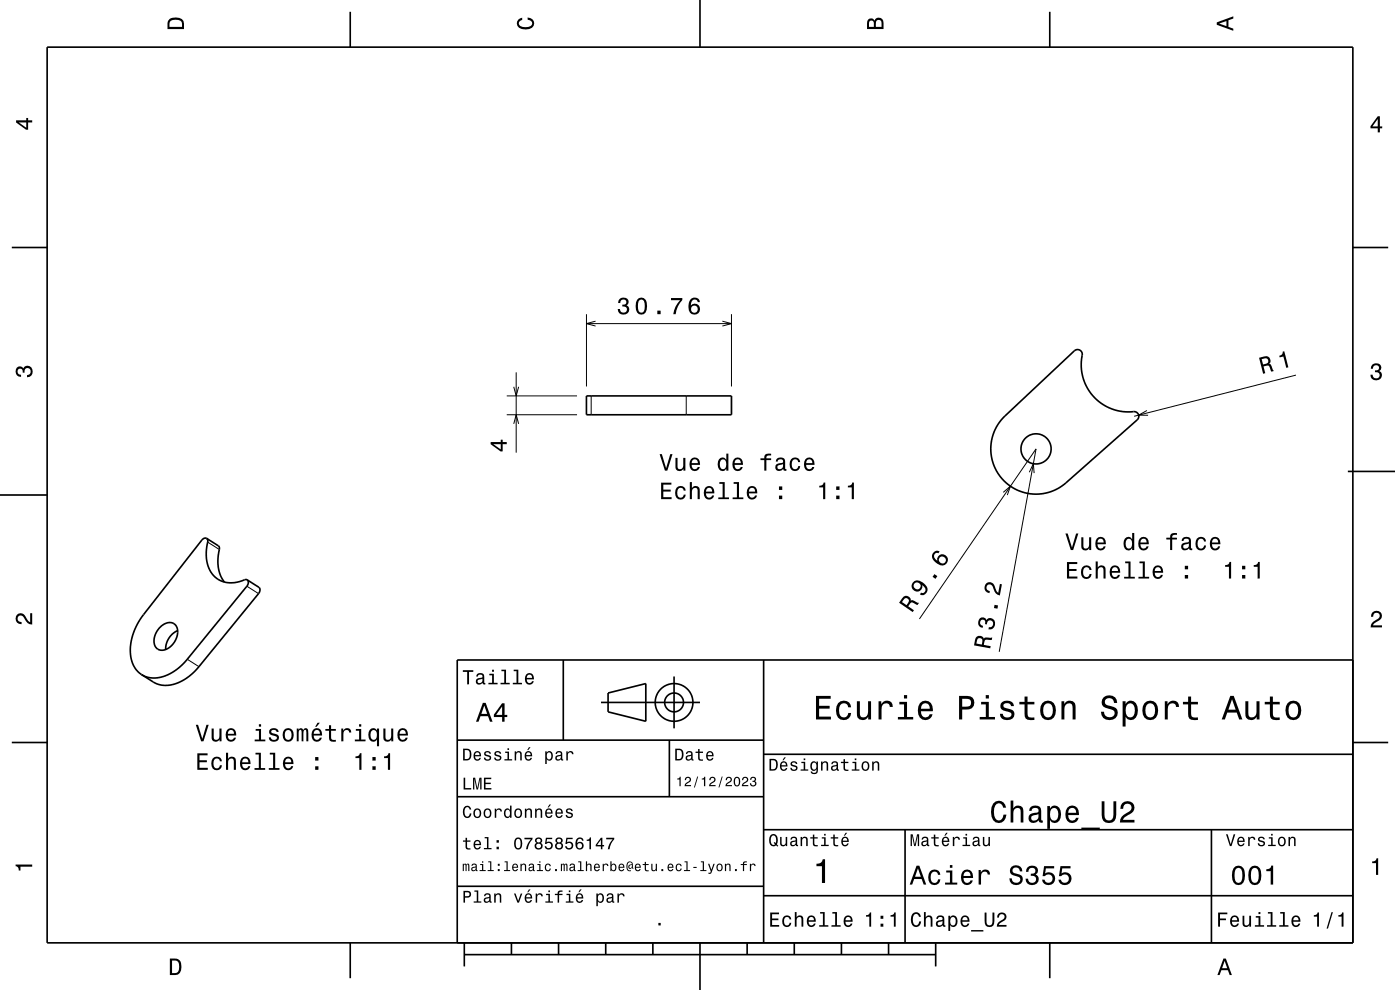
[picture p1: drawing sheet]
<svg xmlns="http://www.w3.org/2000/svg" width="297mm" height="210mm" viewBox="0 0 297 210" stroke-linecap="round" stroke-linejoin="round" font-family="sans-serif">
<g fill="none" stroke="#000" stroke-width=".21">
<path d="M109.5 79v17M124.4 66.6v15.4M124.4 68.6h30.8M126.3 68.1l-1.9 .5 1.9 .6M153.2 68.1l2 .5-2 .6M155.2 66.6v15.4M274.9 79.6l-34.3 8.7M107.5 88h14.9M107.5 84h14.9M109 82l.5 2 .5-2M109 89.9l.5-1.9 .5 1.9M125.4 84v4"/>
<path d="M145.6 84v4M243.3 87.1l-1.7 1h2M44.1 115l2.4 1.6M212.8 104.4l1.6-1.3-.7 1.9M218.4 100.2l.8-1.8 .2 2M39.7 139.8l2.5 1.6M52.4 124.4l2.4 1.5M195.1 131.3l24.7-36.1-7.8 43.1"/>
</g>
<g fill="none" stroke="#000" stroke-width=".35">
<path d="M10 10h277v190h-277zM74.3 2.5v7.5M148.5 0v10M222.7 2.5v7.5M2.5 52.5h7.5M287 52.5h7.5M124.4 84h30.8v4h-30.8zM212.9 88.6l15-14.2a1.07 1.07 0 0 1 1.4 0 1.07 1.07 0 0 1 .2 1.4 10.1 10.1 0 0 0 11.3 11.5 1 1 0 0 1 .8 .7 1 1 0 0 1-.3 1.1l-15.2 13.3a9.6 9.6 0 0 1-13.2-.5 9.6 9.6 0 0 1 0-13.3zM0 105h10M43.8 114.2h-.5l-.5 .4-12.5 16-1.4 2.3-.9 2.5a6.9 6.9 0 0 0 2 7.7M43.8 114.2a2.19 2.19 0 0 1 0 1.9v.3a6.2 6.2 0 0 0 3.1 6.8 6.6 6.6 0 0 0 5.2-.3l.3 .1M43.8 114.2l2.5 1.6a2.17 2.17 0 0 1 0 1.9 7.4 7.4 0 0 0 1.3 5.8"/>
<path d="M285.9 100h10M34 133a2.15 2.15 0 0 1 3.3-.3 3.8 3.8 0 0 1-3.2 5.2 2.06 2.06 0 0 1-1.3-3l.6-1.1zM37.7 133.8a4.3 4.3 0 0 0-2.5 4M52.4 123a.92 .92 0 0 1 0 1.4l-12.8 15.6-2.1 2a6.7 6.7 0 0 1-7.5 1.1M52.4 123l2.5 1.6a.93 .93 0 0 1-.1 1.3l-12.7 15.6-1.9 1.9a6.7 6.7 0 0 1-7.7 1.3l-2.5-1.6M119.5 140v17M162 140v60M287 140h-190v60M2.5 157.5h7.5M97 157h65M127.5 149h21M129 147l8-2v8l-8-2z"/>
<path d="M142 157v12M143 143.5v11M287 157.5h7.5M97 169h65M162 176h125M162 160h125M192 176v24M257 176v24M97 188h65M162 190h125M74.3 200v7.5M98.5 202.5h100"/>
<path d="M98.5 200v5M108.5 200v2.5M118.5 200v2.5M128.5 200v2.5M138.5 200v2.5M148.5 200v10M158.5 200v2.5M168.5 200v2.5M178.5 200v2.5M188.5 200v2.5M198.5 200v5M222.7 200v7.5"/>
<circle cx="219.8" cy="95.2" r="3.2"/>
<circle cx="143" cy="149" r="2"/>
<circle cx="143" cy="149" r="4"/>
</g>
<g fill="#000">
<path d="M36 4a2.18 2.18 0 0 0-.5 2.2h3.5v-1.2a1.43 1.43 0 0 0-1.7-1.3zM36.3 4.4a2.15 2.15 0 0 1 2.2 .3l.1 1h-2.6v-1z" fill-rule="evenodd"/>
<path d="M109.9 4.2l.9-.4v.4a.7 .7 0 0 0-.7 .5 .7 .7 0 0 0 .3 .8 1.7 1.7 0 0 0 2.5-.5 .9 .9 0 0 0-1-.8v-.5a1.24 1.24 0 0 1 1.4 1.1 1.24 1.24 0 0 1-1 1.4 2.22 2.22 0 0 1-2.5-.7l-.2-.5z" fill-rule="evenodd"/>
<path d="M184.2 4.2l-.3 .7v1.3h3.5v-1.3a.98 .98 0 0 0-.7-1.1 .98 .98 0 0 0-1.2 .6 .84 .84 0 0 0-1.3-.2zM184.5 4.5a.54 .54 0 0 1 .6-.1 .54 .54 0 0 1 .3 .6v.7h-1zM185.9 4.4a.62 .62 0 0 1 .8-.1 .62 .62 0 0 1 .3 .6v.8h-1.2z" fill-rule="evenodd"/>
<path d="M258.1 4.7v.6l3.5 1.2v-.4l-1-.4v-1.4l1-.4v-.4zM258.6 5l1.6-.5v1z" fill-rule="evenodd"/>
<path d="M3.4 25.5v.5l2.1 1.5h.5v-1.5h.8v-.5h-.8v-.5h-.4v.5zM4 26h1.6v1.1z" fill-rule="evenodd"/>
<path d="M292.3 24.7l-1.6 2.1v.4h1.6v.9h.4v-.9h.5v-.4h-.5v-2.1zM292.3 25.2v1.6h-1.1z" fill-rule="evenodd"/>
<path d="M131.4 63.4l-.3 .9h.5a.62 .62 0 0 1 .3-.8 .62 .62 0 0 1 .8 .3 .62 .62 0 0 1-.2 .8h-.5v.4a.72 .72 0 0 1 1 .5 .72 .72 0 0 1-.5 .9 .72 .72 0 0 1-.9-.5l-.1-.4h-.4a1.18 1.18 0 0 0 1.5 1.2 1.18 1.18 0 0 0 .6-1.8l-.3-.1a.91 .91 0 0 0 .4-1.1 .91 .91 0 0 0-1.1-.6zM135.2 63.6a2.67 2.67 0 0 0 .3 3 1.14 1.14 0 0 0 1.7-.9 2.31 2.31 0 0 0-.6-2.5l-.5-.1-.6 .1zM135.7 63.6h.7a2.37 2.37 0 0 1 0 2.6h-.7a2.38 2.38 0 0 1 0-2.6zM139.4 65.9v.7h.7v-.7zM142.3 63.2v.5h2a5.2 5.2 0 0 0-1.5 2.9h.5a5.3 5.3 0 0 1 1.5-3v-.4zM146.6 63.4l-.5 .8a1.75 1.75 0 0 0 1.2 2.5 1.15 1.15 0 0 0 1.2-1.5 1.15 1.15 0 0 0-1.9-.4 1.02 1.02 0 0 1 .8-1.3 .59 .59 0 0 1 .6 .6h.5a1.12 1.12 0 0 0-.8-.9 1.12 1.12 0 0 0-1.1 .2zM146.5 65.6a.75 .75 0 0 1 1.5 0 .75 .75 0 0 1-1.5 0z" fill-rule="evenodd"/>
<path d="M267.1 75.9l.9 3.4 .4-.1-.3-1.5a1.09 1.09 0 0 1 1.2 0l.4 1.1 .5-.1-.6-1.4-.3-.1a.97 .97 0 0 0 .1-1.2 .97 .97 0 0 0-1.2-.4zM267.7 76.2a1.09 1.09 0 0 1 1.2 0 .6 .6 0 0 1 .1 .6 .6 .6 0 0 1-.5 .4l-.6 .1z" fill-rule="evenodd"/>
<path d="M272.1 74.6l.4-.1 .8 3.4-.4 .1-.6-2.4-.8 .2-.1-.3a.77 .77 0 0 0 .7-.9z" fill-rule="evenodd"/>
<path d="M291.1 77.4a1.08 1.08 0 0 1 1.4-.2 1.08 1.08 0 0 1 .4 1.2l-.3 .3a1.06 1.06 0 0 1 .5 1.3 1.06 1.06 0 0 1-1.2 .7 1.1 1.1 0 0 1-1.2-1.2h.5a.71 .71 0 0 0 1 .8 .71 .71 0 0 0 .1-1.3h-.6v-.4a.61 .61 0 0 0 .8-.3 .61 .61 0 0 0-.2-.8 .61 .61 0 0 0-.9 .2l-.1 .5h-.5z" fill-rule="evenodd"/>
<path d="M3.6 78a.86 .86 0 0 1 1.4 .2 1.06 1.06 0 0 1 1.2-.6 1.06 1.06 0 0 1 .7 1.2 1.1 1.1 0 0 1-1.2 1.2v-.4a.71 .71 0 0 0 .8-1 .71 .71 0 0 0-1.3-.1v.6h-.4a.61 .61 0 0 0-.3-.8 .61 .61 0 0 0-.8 .2 .61 .61 0 0 0 .2 .8l.6 .2v.4a1.15 1.15 0 0 1-1.2-.6 1.15 1.15 0 0 1 .3-1.3z" fill-rule="evenodd"/>
<path d="M104.1 93.8v.4l2.1 1.6h.4v-1.6h.9v-.4h-.9v-.5h-.4v.5zM104.7 94.2h1.5v1.1z" fill-rule="evenodd"/>
<path d="M139.9 96.3l1.2 3.5h.5l1.1-3.5h-.5l-.9 3-.9-3zM143.3 97.1v1.8a.89 .89 0 0 0 .6 1 .89 .89 0 0 0 1.1-.5v.4h.4v-2.7h-.5v1.6a.65 .65 0 0 1-.3 .8 .65 .65 0 0 1-.8-.3l-.1-2.1zM146.6 97.4a1.55 1.55 0 0 0 .8 2.5 1.07 1.07 0 0 0 1.1-.8h-.5l-.2 .3-.4 .1a.76 .76 0 0 1-.7-.9h1.8a1.17 1.17 0 0 0-.5-1.4 1.17 1.17 0 0 0-1.4 .2zM146.9 97.6a.66 .66 0 0 1 .8-.1 .66 .66 0 0 1 .3 .7h-1.3zM152.5 97.4a1.58 1.58 0 0 0 .8 2.5l.5-.1 .3-.4v.4h.4v-3.6h-.4v1.3a.89 .89 0 0 0-1.6-.1zM152.9 97.7a.62 .62 0 0 1 .7-.2 .62 .62 0 0 1 .4 .5 1.12 1.12 0 0 1-.6 1.5 1.19 1.19 0 0 1-.5-1.8zM155.7 97.4a1.54 1.54 0 0 0 .8 2.5 1.07 1.07 0 0 0 1.1-.8h-.5l-.2 .3-.4 .1a.76 .76 0 0 1-.7-.9h1.8a1.17 1.17 0 0 0-.5-1.4 1.17 1.17 0 0 0-1.4 .2zM156 97.6a.66 .66 0 0 1 .8-.1 .66 .66 0 0 1 .4 .7h-1.4zM161.3 97.2v.4h.8v2.2h.5v-2.2h1v-.4h-1v-.3l.3-.3h.7v-.4a1.04 1.04 0 0 0-1.5 .8v.2zM164.8 97.3l-.2 .6h.4a.55 .55 0 0 1 .7-.5 .55 .55 0 0 1 .3 .8h-.2a1 1 0 0 0-1 .2 1 1 0 0 0-.3 1.1 .94 .94 0 0 0 1.7 0l.1 .3h.5v-.3h-.2v-1.7a1.02 1.02 0 0 0-1.8-.5zM165 98.8l1.1-.3a.77 .77 0 0 1-.2 .8 .77 .77 0 0 1-.9 .1zM167.8 97.4a1.53 1.53 0 0 0 .9 2.5 1.07 1.07 0 0 0 1.1-1h-.5a.67 .67 0 0 1-.6 .6 .67 .67 0 0 1-.7-.6 1.11 1.11 0 0 1 .7-1.5 .59 .59 0 0 1 .6 .6h.5a1.09 1.09 0 0 0-.8-.9 1.09 1.09 0 0 0-1.2 .3zM170.9 97.4a1.54 1.54 0 0 0 .8 2.5 1.07 1.07 0 0 0 1-.8h-.4l-.2 .3-.4 .1a.76 .76 0 0 1-.7-.9h1.8a1.17 1.17 0 0 0-.5-1.4 1.17 1.17 0 0 0-1.4 .2zM171.2 97.6a.66 .66 0 0 1 .8-.1 .66 .66 0 0 1 .3 .7h-1.3z" fill-rule="evenodd"/>
<path d="M140.3 102.4v3.5h2.2v-.4h-1.8v-1.2h1.6v-.4h-1.6v-1.1h1.7v-.4zM143.5 103.5a1.53 1.53 0 0 0 .9 2.5 1.07 1.07 0 0 0 1.1-1.1h-.4a.67 .67 0 0 1-.7 .7 .67 .67 0 0 1-.7-.6 1.11 1.11 0 0 1 .7-1.5 .59 .59 0 0 1 .6 .6h.5a1.09 1.09 0 0 0-.8-1 1.09 1.09 0 0 0-1.2 .4zM146.3 102.3v3.6h.5v-1.6a.63 .63 0 0 1 .5-.8 .63 .63 0 0 1 .7 .7v1.7h.4v-1.8a.88 .88 0 0 0-.6-1 .88 .88 0 0 0-1 .5v-1.3zM149.6 103.5a1.54 1.54 0 0 0 .8 2.5 1.07 1.07 0 0 0 1.1-.9h-.4l-.3 .4-.3 .1a.76 .76 0 0 1-.7-.9h1.7a1.16 1.16 0 0 0-.4-1.4 1.16 1.16 0 0 0-1.5 .2zM150 103.7a.66 .66 0 0 1 .8-.2 .66 .66 0 0 1 .3 .8h-1.3zM152.6 102.3v.3h.7v2.9h-.9v.4h2.2v-.4h-.9v-3.2zM155.6 102.3v.3h.7v2.9h-.9v.4h2.3v-.4h-.9v-3.2zM158.7 103.5a1.54 1.54 0 0 0 .8 2.5 1.06 1.06 0 0 0 1.1-.9h-.4l-.3 .4-.3 .1a.76 .76 0 0 1-.7-.9h1.7a1.16 1.16 0 0 0-.4-1.4 1.16 1.16 0 0 0-1.5 .2zM159.1 103.7a.66 .66 0 0 1 .8-.2 .66 .66 0 0 1 .3 .8h-1.3zM165.3 105.1v.8h.7v-.8zM165.3 103.2v.7h.7v-.7z" fill-rule="evenodd"/>
<path d="M173.8 103v.4h.8v2.5h.5v-3.5h-.4a.77 .77 0 0 1-.9 .6zM177.4 105.1v.8h.7v-.8zM177.4 103.2v.7h.7v-.7zM179.9 103v.4h.8v2.5h.4v-3.5h-.3a.77 .77 0 0 1-.9 .6z" fill-rule="evenodd"/>
<path d="M226 113.2l1.2 3.5h.5l1.1-3.5h-.5l-.9 3-.9-3zM229.4 114v1.7a.89 .89 0 0 0 .6 1 .89 .89 0 0 0 1.1-.4v.4h.4v-2.7h-.5v1.5a.65 .65 0 0 1-.3 .8 .65 .65 0 0 1-.9-.3v-2zM232.7 114.3a1.54 1.54 0 0 0 .8 2.5 1.06 1.06 0 0 0 1.1-.9h-.5l-.2 .4-.4 .1a.76 .76 0 0 1-.7-.9h1.8a1.16 1.16 0 0 0-.5-1.4 1.16 1.16 0 0 0-1.4 .2zM233 114.5a.66 .66 0 0 1 .8-.2 .66 .66 0 0 1 .3 .8h-1.3zM238.6 114.3a1.57 1.57 0 0 0 .8 2.5l.4-.2 .4-.3v.4h.4v-3.6h-.4v1.3a.89 .89 0 0 0-1.6-.1zM239 114.5a.62 .62 0 0 1 .7-.2 .62 .62 0 0 1 .4 .6 1.12 1.12 0 0 1-.6 1.5 1.19 1.19 0 0 1-.5-1.9zM241.8 114.3a1.55 1.55 0 0 0 .8 2.5 1.06 1.06 0 0 0 1.1-.9h-.5l-.2 .4-.4 .1a.76 .76 0 0 1-.7-.9h1.8a1.17 1.17 0 0 0-.5-1.4 1.17 1.17 0 0 0-1.4 .2zM242.1 114.5a.66 .66 0 0 1 .8-.2 .66 .66 0 0 1 .4 .8h-1.4zM247.4 114.1v.3h.8v2.3h.5v-2.3h1v-.3h-1a.5 .5 0 0 1 .6-.7l.4 .1v-.4a1.04 1.04 0 0 0-1.5 .7v.3zM250.9 114.1l-.2 .7h.4a.55 .55 0 0 1 .6-.6 .55 .55 0 0 1 .4 .8h-.2a1 1 0 0 0-1 .3 1 1 0 0 0-.3 1 .93 .93 0 0 0 1.7 0l.1 .3 .5 .1v-.4h-.2v-1.6a1.02 1.02 0 0 0-.7-.8 1.02 1.02 0 0 0-1.1 .2zM251.1 115.6l1.1-.3a.77 .77 0 0 1-.2 .9 .77 .77 0 0 1-.9 .1zM253.9 114.3a1.53 1.53 0 0 0 .9 2.5 1.07 1.07 0 0 0 1.1-1.1h-.5a.67 .67 0 0 1-.6 .7 .67 .67 0 0 1-.7-.6 1.11 1.11 0 0 1 .7-1.5 .6 .6 0 0 1 .6 .6h.5a1.09 1.09 0 0 0-.8-1 1.09 1.09 0 0 0-1.2 .4zM257 114.3a1.55 1.55 0 0 0 .8 2.5 1.06 1.06 0 0 0 1-.9h-.4l-.2 .4-.4 .1a.76 .76 0 0 1-.7-.9h1.8a1.17 1.17 0 0 0-.5-1.4 1.17 1.17 0 0 0-1.4 .2zM257.3 114.5a.66 .66 0 0 1 .8-.2 .66 .66 0 0 1 .3 .8h-1.3z" fill-rule="evenodd"/>
<path d="M3.6 130.4a1.22 1.22 0 0 1 2 .7l.4 .6 .4 .3v-1.9h.4v2.4a1.8 1.8 0 0 1-1.7-1.4 .71 .71 0 0 0-.9-.5 .71 .71 0 0 0-.5 .8 .71 .71 0 0 0 .9 .5v.5a1.18 1.18 0 0 1-1.2-.7 1.18 1.18 0 0 1 .2-1.3z" fill-rule="evenodd"/>
<path d="M191.7 126.6l-1 1.3 2.9 1.9 .3-.4-1.2-.8a1.08 1.08 0 0 1 .8-.8l1.1 .5 .3-.4-1.3-.6-.4 .1v-.2a1 1 0 0 0-1.5-.6zM191.9 127a.59 .59 0 0 1 .8 .1 .59 .59 0 0 1-.1 .8l-.3 .5-.9-.7z" fill-rule="evenodd"/>
<path d="M193.6 123.6a1.15 1.15 0 0 0 .7 1.9 1.15 1.15 0 0 0 1.3-1.4 1.02 1.02 0 0 1 .6 1.4 .56 .56 0 0 1-.8 .2l-.3 .4a1.18 1.18 0 0 0 1.5-.5 1.18 1.18 0 0 0-.3-1.5 1.76 1.76 0 0 0-2.7-.5zM193.8 124.2a.75 .75 0 0 1 1.5 0 .75 .75 0 0 1-1.5 0zM198.2 121.8l-.4 .6 .7 .4 .4-.6zM198.2 117a1.36 1.36 0 0 0 .2 2.3 1.62 1.62 0 0 0 2.5 .1 1.15 1.15 0 0 0-.7-1.8 1.15 1.15 0 0 0-1.4 1.4 1.02 1.02 0 0 1-.5-1.4 .58 .58 0 0 1 .8-.2l.2-.4-.3-.2zM199.2 118.8a.75 .75 0 0 1 1.5 0 .75 .75 0 0 1-1.5 0z" fill-rule="evenodd"/>
<path d="M207.9 131.1a1.17 1.17 0 0 0-.4 1.2 1.17 1.17 0 0 0 1 .9v-.4a.62 .62 0 0 1-.7-.5 .62 .62 0 0 1 .5-.7 .62 .62 0 0 1 .7 .3v.5l.3 .1a.72 .72 0 0 1 .7-.9 .72 .72 0 0 1 .8 .7 .72 .72 0 0 1-.7 .8l-.3-.1-.1 .5a1.18 1.18 0 0 0 1.4-1.3 1.18 1.18 0 0 0-1.7-.9l-.1 .2a.86 .86 0 0 0-1.4-.4zM211 128.3l-.1 .7 .7 .1 .1-.7zM209.3 123.7a1.2 1.2 0 0 0-.4 1.3 1.2 1.2 0 0 0 1 .8l.1-.4a.7 .7 0 0 1-.7-.7 .7 .7 0 0 1 .6-.7 .7 .7 0 0 1 .8 .6 1.8 1.8 0 0 0 1.4 1.7l.4-2.4h-.4l-.3 1.8a2.2 2.2 0 0 1-.9-1.6 1.11 1.11 0 0 0-1.6-.4z" fill-rule="evenodd"/>
<path d="M207.2 135l-.4 .7-.2 1.2 3.5 .6 .1-.4-1.5-.3a.85 .85 0 0 1 .8-1.1h.9l.1-.5h-1.5l-.3 .3-.1-.2a1.03 1.03 0 0 0-1.4-.3zM207.5 135.5a.6 .6 0 0 1 .7 0 .6 .6 0 0 1 .2 .7l-.1 .5-1.2-.2z" fill-rule="evenodd"/>
<path d="M226.3 119.2v3.5h2.3v-.4h-1.8v-1.2h1.6v-.4h-1.6v-1.1h1.7v-.4zM229.6 120.3a1.53 1.53 0 0 0 .9 2.5 1.06 1.06 0 0 0 1.1-1h-.5a.67 .67 0 0 1-.6 .6 .67 .67 0 0 1-.7-.6 1.11 1.11 0 0 1 .7-1.5 .6 .6 0 0 1 .6 .6h.5a1.09 1.09 0 0 0-.8-1 1.09 1.09 0 0 0-1.2 .4zM232.4 119.1v3.6h.5v-1.5a.63 .63 0 0 1 .5-.9 .63 .63 0 0 1 .7 .7v1.7h.4v-1.8a.88 .88 0 0 0-.6-.9 .88 .88 0 0 0-1 .4v-1.3zM235.7 120.3a1.54 1.54 0 0 0 .8 2.5 1.06 1.06 0 0 0 1.1-.9h-.4l-.3 .4-.3 .1a.76 .76 0 0 1-.7-.9h1.7a1.17 1.17 0 0 0-.5-1.4 1.17 1.17 0 0 0-1.4 .2zM236.1 120.5a.66 .66 0 0 1 .7-.1 .66 .66 0 0 1 .4 .7h-1.3zM238.7 119.1v.4h.7v2.9h-.9v.3h2.2v-.3h-.9v-3.3zM241.7 119.1v.4h.7v2.9h-.9v.3h2.3v-.3h-.9v-3.3zM244.8 120.3a1.54 1.54 0 0 0 .8 2.5 1.06 1.06 0 0 0 1.1-.9h-.4l-.3 .4-.3 .1a.76 .76 0 0 1-.7-.9h1.7a1.16 1.16 0 0 0-.4-1.4 1.16 1.16 0 0 0-1.5 .2zM245.2 120.5a.66 .66 0 0 1 .8-.1 .66 .66 0 0 1 .3 .7h-1.3zM251.4 122v.7h.6v-.7zM251.4 120v.8h.6v-.8z" fill-rule="evenodd"/>
<path d="M259.9 119.9v.3h.8v2.5h.5v-3.5h-.4a.77 .77 0 0 1-.9 .7zM263.5 122v.7h.7v-.7zM263.5 120v.8h.7v-.8zM266 119.9v.3h.8v2.5h.4v-3.5h-.3a.77 .77 0 0 1-.9 .7z" fill-rule="evenodd"/>
<path d="M291.2 129.9a1.18 1.18 0 0 1 1.9 .3 1.18 1.18 0 0 1-1 1.7l-.5 .3-.3 .5h1.9v.4h-2.4a1.8 1.8 0 0 1 1.4-1.8 .71 .71 0 0 0 .5-.8 .71 .71 0 0 0-.9-.5 .71 .71 0 0 0-.5 .8h-.4z" fill-rule="evenodd"/>
<path d="M41.5 153.7l1.2 3.6h.5l1.1-3.6h-.5l-.9 3-.9-3zM44.9 154.5v1.8a.89 .89 0 0 0 .6 1 .89 .89 0 0 0 1.1-.5v.5h.4v-2.8h-.4v1.6a.64 .64 0 0 1-.4 .8 .64 .64 0 0 1-.8-.3l-.1-2.1zM48.2 154.8a1.54 1.54 0 0 0 .8 2.5 1.05 1.05 0 0 0 1.1-.8h-.5l-.2 .3-.4 .1a.76 .76 0 0 1-.7-.9h1.8a1.16 1.16 0 0 0-.5-1.3 1.16 1.16 0 0 0-1.4 .1zM48.5 155a.66 .66 0 0 1 .8-.1 .66 .66 0 0 1 .3 .8h-1.3zM54.2 154.6v.4h.7v1.9h-.9v.4h2.3v-.4h-.9v-2.3zM54.9 153.6v.5h.5v-.5zM57.3 154.7a.76 .76 0 0 0-.2 .8 .76 .76 0 0 0 .7 .5l.9 .4a.63 .63 0 0 1-.6 .6 .63 .63 0 0 1-.6-.6h-.5a1.07 1.07 0 0 0 1.2 .9 1.07 1.07 0 0 0 .9-1.2l-.4-.3-1.1-.3a.54 .54 0 0 1 .4-.7 .54 .54 0 0 1 .7 .5h.4a1.03 1.03 0 0 0-.7-.9 1.03 1.03 0 0 0-1.1 .3zM60.3 154.8a1.53 1.53 0 0 0 .8 2.5 1.48 1.48 0 0 0 1.2-1.4 1.48 1.48 0 0 0-1.2-1.5l-.5 .1zM60.6 155.1a.67 .67 0 0 1 .7-.2 .67 .67 0 0 1 .5 .5 1.11 1.11 0 0 1-.7 1.6 1.17 1.17 0 0 1-.5-1.9zM62.9 154.5v2.8h.5v-2.1l.3-.4 .3 .3v2.2h.4v-1.9a.5 .5 0 0 1 .3-.6l.2 .2 .1 .3v2h.4v-1.9a.69 .69 0 0 0-.5-1l-.6 .4-.2-.2-.3-.2-.5 .4v-.3zM67.4 153.3l-.5 .9h.3l.7-.9zM66.4 154.8a1.54 1.54 0 0 0 .8 2.5 1.06 1.06 0 0 0 1.1-.8h-.5l-.2 .3-.4 .1a.76 .76 0 0 1-.6-.9h1.7a1.17 1.17 0 0 0-.5-1.3 1.17 1.17 0 0 0-1.4 .1zM66.7 155a.66 .66 0 0 1 .8-.1 .66 .66 0 0 1 .4 .8h-1.3zM69.8 153.8v.8h-.8v.4h.8v1.8a1.04 1.04 0 0 0 1.5 .5v-.4a.68 .68 0 0 1-1-.3l-.1-1.6h1.1v-.4h-1.1v-.8zM72.4 154.5v2.8h.4v-1.6a.66 .66 0 0 1 .4-.8 .66 .66 0 0 1 .8 .3l.1 .2h.4a.89 .89 0 0 0-.7-.9 .89 .89 0 0 0-1 .5v-.5zM75.5 154.6v.4h.7v1.9h-.9v.4h2.2v-.4h-.9v-2.3zM76.2 153.6v.5h.4v-.5zM78.4 154.8a1.57 1.57 0 0 0 .8 2.5l.4-.1 .4-.4v1.5h.4v-3.8h-.4v.5l-.2-.3a.87 .87 0 0 0-1.4 .1zM78.8 155.1a.62 .62 0 0 1 .7-.2 .62 .62 0 0 1 .4 .5 1.12 1.12 0 0 1-.6 1.5 1.19 1.19 0 0 1-.5-1.8zM81.3 154.5v1.8a.89 .89 0 0 0 .6 1 .89 .89 0 0 0 1.1-.5v.5h.4v-2.8h-.4v1.6a.65 .65 0 0 1-.4 .8 .65 .65 0 0 1-.8-.3v-2.1zM84.6 154.8a1.54 1.54 0 0 0 .8 2.5 1.06 1.06 0 0 0 1.1-.8h-.4l-.3 .3-.3 .1a.76 .76 0 0 1-.7-.9h1.7a1.17 1.17 0 0 0-.4-1.3 1.17 1.17 0 0 0-1.5 .1zM85 155a.66 .66 0 0 1 .8-.1 .66 .66 0 0 1 .3 .8h-1.3z" fill-rule="evenodd"/>
<path d="M98.2 158.8v2.5h.9a1.37 1.37 0 0 0 .7-2.2 1.56 1.56 0 0 0-1.6-.3zM98.6 159.1a.98 .98 0 0 1 1.1 .7 .98 .98 0 0 1-.6 1.2h-.5zM100.7 159.6a1.04 1.04 0 0 0-.2 1.2 1.04 1.04 0 0 0 1 .5l.5-.5h-.3l-.4 .3a.54 .54 0 0 1-.5-.7h1.3a.83 .83 0 0 0-.4-.9 .83 .83 0 0 0-1 .1zM100.9 159.7l.2-.1a.47 .47 0 0 1 .5 .1 .47 .47 0 0 1 .1 .5h-.9zM102.9 159.5l-.2 .1a.69 .69 0 0 0 .9 .9l.2 .1a.43 .43 0 0 1-.4 .5 .43 .43 0 0 1-.4-.4h-.3a.74 .74 0 0 0 .9 .7 .74 .74 0 0 0 .5-1l-1-.4a.38 .38 0 0 1 .3-.5 .38 .38 0 0 1 .4 .4h.3a.78 .78 0 0 0-1.2-.4zM105.1 159.5l-.2 .1a.69 .69 0 0 0 .9 .9l.2 .1a.43 .43 0 0 1-.4 .5 .43 .43 0 0 1-.5-.4h-.3a.74 .74 0 0 0 .9 .7 .74 .74 0 0 0 .5-1l-.9-.4a.38 .38 0 0 1 .3-.5 .38 .38 0 0 1 .4 .4h.3a.77 .77 0 0 0-1.2-.4zM107.2 159.4v.3h.5v1.3h-.7v.3h1.6v-.3h-.6v-1.6zM107.7 158.7v.4h.3v-.4zM109.2 159.4v1.9h.3v-1.1a.45 .45 0 0 1 .4-.6 .45 .45 0 0 1 .5 .5v1.2h.3v-1.3a.63 .63 0 0 0-.5-.7 .63 .63 0 0 0-.7 .4v-.3zM112.2 158.5l-.4 .6h.3l.5-.6zM111.5 159.6a1.04 1.04 0 0 0-.2 1.2 1.04 1.04 0 0 0 1.1 .5l.5-.5h-.3l-.5 .3a.54 .54 0 0 1-.5-.7h1.3a.83 .83 0 0 0-.4-.9 .83 .83 0 0 0-1 .1zM111.8 159.7l.1-.1a.48 .48 0 0 1 .5 .1 .48 .48 0 0 1 .2 .5h-1zM115.7 159.4v2.7h.3v-1.1a.66 .66 0 0 0 .7 .4 .66 .66 0 0 0 .5-.6 .91 .91 0 0 0 0-1.1 .91 .91 0 0 0-1-.3l-.2 .3v-.3zM116.1 159.8a.45 .45 0 0 1 .5-.2 .45 .45 0 0 1 .3 .4 .65 .65 0 0 1 .1 .8 .65 .65 0 0 1-.7 .2 .98 .98 0 0 1-.2-1.2zM118.1 159.5l-.2 .4h.3a.39 .39 0 0 1 .4-.3 .39 .39 0 0 1 .3 .5h-.1a.65 .65 0 0 0-1 .4 .65 .65 0 0 0 .6 .9l.6-.3 .1 .2h.4v-.2l-.2-.1v-1.1a.72 .72 0 0 0-.5-.6 .72 .72 0 0 0-.7 .2zM118.2 160.6l.8-.3a.55 .55 0 0 1-.2 .7 .55 .55 0 0 1-.6 0zM120.1 159.4v1.9h.4v-1.1a.47 .47 0 0 1 .2-.6 .47 .47 0 0 1 .6 .2v.2h.4a.64 .64 0 0 0-.5-.7 .64 .64 0 0 0-.8 .4v-.3z" fill-rule="evenodd"/>
<path d="M98.2 142.2v.3h.9v2.7h.4v-2.7h.9v-.3zM101.3 143l-.3 .5h.4a.47 .47 0 0 1 .5-.4 .47 .47 0 0 1 .4 .6l-.2 .1a.84 .84 0 0 0-1 .2 .84 .84 0 0 0 0 1.1 .9 .9 0 0 0 1.3-.2l.1 .2 .5 .1v-.3l-.3-.1v-1.3a.87 .87 0 0 0-1.4-.5zM101.4 144.3l.9-.3a.66 .66 0 0 1-.1 .7 .66 .66 0 0 1-.8 .1zM103.8 142.9v.3h.6v1.6h-.8v.4h2v-.4h-.8v-1.9zM104.4 142.1v.4h.4v-.4zM106.4 142.1v.3h.6v2.4h-.8v.4h1.9v-.4h-.7v-2.7zM109 142.1v.3h.6v2.4h-.8v.4h1.9v-.4h-.7v-2.7zM111.6 143.1a1.32 1.32 0 0 0 .7 2.1 .9 .9 0 0 0 .9-.7h-.3l-.2 .3-.4 .1a.65 .65 0 0 1-.6-.8h1.6a1 1 0 0 0-.4-1.2 1 1 0 0 0-1.3 .2zM111.9 143.3a.57 .57 0 0 1 .7-.1 .57 .57 0 0 1 .3 .6h-1.2z" fill-rule="evenodd"/>
<path d="M102.4 149.1l-1.4 4h.5l.4-1.2h1.6l.4 1.2h.6l-1.5-4zM102.7 149.7l.7 1.7h-1.3zM106.5 149.2l-1.7 2.4v.5h1.7v1h.5v-1h.6v-.5h-.6v-2.4zM106.5 149.9v1.7h-1.3z" fill-rule="evenodd"/>
<path d="M143.2 158.8v2.5h.9a1.37 1.37 0 0 0 .7-2.2 1.56 1.56 0 0 0-1.6-.3zM143.6 159.1a.98 .98 0 0 1 1.1 .7 .98 .98 0 0 1-.6 1.2h-.5zM145.7 159.5l-.2 .4h.3a.39 .39 0 0 1 .5-.3 .39 .39 0 0 1 .3 .5h-.2a.65 .65 0 0 0-.9 .4 .65 .65 0 0 0 .5 .9l.7-.3v.2h.4v-.2l-.1-.1-.1-1.1a.73 .73 0 0 0-.4-.6 .73 .73 0 0 0-.8 .2zM145.8 160.6l.8-.3a.55 .55 0 0 1-.1 .7 .55 .55 0 0 1-.7 0zM148.1 158.9v.5h-.5v.3h.5v1.3a.75 .75 0 0 0 1 .4v-.3a.48 .48 0 0 1-.7-.3v-1.1h.7v-.3h-.7v-.5zM150 159.6a1.04 1.04 0 0 0-.2 1.2 1.04 1.04 0 0 0 1.1 .5l.5-.5h-.4l-.4 .3a.54 .54 0 0 1-.5-.7h1.3a.83 .83 0 0 0-.4-.9 .83 .83 0 0 0-1 .1zM150.3 159.7l.1-.1a.48 .48 0 0 1 .5 .1 .48 .48 0 0 1 .2 .5h-1z" fill-rule="evenodd"/>
<path d="M173.1 147.6v5h3.2v-.6h-2.5v-1.7h2.2v-.6h-2.2v-1.5h2.4v-.6zM177.8 149.2a2.59 2.59 0 0 0 .5 3.4 1.58 1.58 0 0 0 2.3-1.4h-.6a.95 .95 0 0 1-.9 1 .95 .95 0 0 1-1-.9 1.59 1.59 0 0 1 .9-2.1 .85 .85 0 0 1 .9 .8h.7a1.56 1.56 0 0 0-1.1-1.3 1.56 1.56 0 0 0-1.7 .5zM181.8 148.8v2.5a1.27 1.27 0 0 0 .9 1.4 1.27 1.27 0 0 0 1.5-.7v.6h.6v-3.8h-.6v2.2a.92 .92 0 0 1-.6 1.1 .92 .92 0 0 1-1.2-.4v-2.9zM186.4 148.8v3.8h.6v-2.2a.95 .95 0 0 1 .5-1.1 .95 .95 0 0 1 1.2 .3l.1 .4h.6a1.28 1.28 0 0 0-1-1.4 1.28 1.28 0 0 0-1.4 .8v-.6zM190.8 148.9v.5h1v2.7h-1.3v.5h3.2v-.5h-1.3v-3.2zM191.8 147.4v.8h.6v-.8zM195.1 149.2a2.62 2.62 0 0 0 .5 3.4 1.57 1.57 0 0 0 2.2-1.1h-.6l-.3 .5-.5 .2a1.08 1.08 0 0 1-1-1.3h2.5a1.66 1.66 0 0 0-.7-2 1.66 1.66 0 0 0-2.1 .3zM195.6 149.5a.94 .94 0 0 1 1.2-.2 .94 .94 0 0 1 .5 1h-1.9zM203.5 147.6v5h.6v-2.1h.8a1.47 1.47 0 0 0 1.8-1.2 1.47 1.47 0 0 0-1.5-1.7zM204.1 148.2a1.6 1.6 0 0 1 1.8 .5 .86 .86 0 0 1 0 .9 .86 .86 0 0 1-.9 .3h-.9zM208.1 148.9v.5h1v2.7h-1.3v.5h3.3v-.5h-1.3v-3.2zM209.1 147.4v.8h.7v-.8zM212.6 148.9a1.08 1.08 0 0 0-.3 1.2 1.08 1.08 0 0 0 1 .7l1.1 .4a.57 .57 0 0 1 .2 .6 .57 .57 0 0 1-.5 .4 .96 .96 0 0 1-1.4-.8h-.6a1.6 1.6 0 0 0 1.3 1.4 1.6 1.6 0 0 0 1.7-.8 1.13 1.13 0 0 0-1-1.6l-1.1-.3-.2-.4a.87 .87 0 0 1 .9-.5 .87 .87 0 0 1 .8 .6h.6a1.41 1.41 0 0 0-2.1-1.1zM217.4 147.8v1.1h-1.1v.5h1.1v2.6l.2 .4 .4 .3h1.4v-.5a.97 .97 0 0 1-1.4-.5v-2.3h1.4v-.5h-1.4v-1.1zM221.1 149.2a2.56 2.56 0 0 0 .5 3.4 1.72 1.72 0 0 0 1.8-.2 1.72 1.72 0 0 0 .6-1.7 1.7 1.7 0 0 0-.9-1.9 1.7 1.7 0 0 0-2 .4zM221.6 149.6a.96 .96 0 0 1 1-.4 .96 .96 0 0 1 .7 .8 1.59 1.59 0 0 1-1 2.2 1.19 1.19 0 0 1-1-1.5zM225.2 148.8v3.8h.6v-2.2a.97 .97 0 0 1 .5-1.1 .97 .97 0 0 1 1.1 .2l.1 .7v2.4h.7v-2.5a1.27 1.27 0 0 0-.9-1.4 1.27 1.27 0 0 0-1.5 .6v-.5zM234.1 147.9a1.38 1.38 0 0 0-.3 1.5 1.38 1.38 0 0 0 1.3 .9 1.25 1.25 0 0 1 1.4 .9 1.15 1.15 0 0 1-1.3 .9 1.15 1.15 0 0 1-1-1.1h-.7a1.8 1.8 0 0 0 1.7 1.8 1.8 1.8 0 0 0 1.9-1.6 1.46 1.46 0 0 0-1.5-1.4l-.6-.2a.83 .83 0 0 1-.5-1.1 .83 .83 0 0 1 1.2-.3l.5 .5 .1 .4h.7a1.67 1.67 0 0 0-1-1.6 1.67 1.67 0 0 0-1.9 .4zM238.2 148.8v5.3h.6v-2.1a1.32 1.32 0 0 0 1.4 .7 1.32 1.32 0 0 0 1.1-1.1 2.43 2.43 0 0 0-.8-2.8 1.21 1.21 0 0 0-1.7 .5v-.5zM239.1 149.6a.9 .9 0 0 1 .9-.4 .9 .9 0 0 1 .7 .8 1.61 1.61 0 0 1-.9 2.2 1.18 1.18 0 0 1-1-1.5zM242.8 149.2a2.56 2.56 0 0 0 .5 3.4 1.72 1.72 0 0 0 1.8-.2 1.72 1.72 0 0 0 .6-1.7 1.7 1.7 0 0 0-.9-1.9 1.7 1.7 0 0 0-2 .4zM243.3 149.6a.96 .96 0 0 1 1-.4 .96 .96 0 0 1 .7 .8 1.59 1.59 0 0 1-1 2.2 1.19 1.19 0 0 1-1-1.5zM247.1 148.8v3.8h.6v-2.2a.95 .95 0 0 1 .5-1.1 .95 .95 0 0 1 1.2 .3l.1 .4h.6a1.28 1.28 0 0 0-1-1.4 1.28 1.28 0 0 0-1.4 .8v-.6zM252 147.8v1.1h-1v.5h1l.1 2.6 .2 .4 .4 .3h1.4v-.5a.97 .97 0 0 1-1.4-.5v-2.3h1.4v-.5h-1.4v-1.1zM261 147.6l-1.8 5h.6l.6-1.4h2l.5 1.4h.7l-1.9-5zM261.4 148.3l.7 2.2h-1.5zM264.2 148.8v2.5a1.27 1.27 0 0 0 .9 1.4 1.27 1.27 0 0 0 1.5-.7v.6h.6v-3.8h-.6v2.2a.92 .92 0 0 1-.6 1.1 .92 .92 0 0 1-1.1-.4l-.1-2.9zM269.4 147.8v1.1h-1.1v.5h1.1v2.6l.2 .4 .4 .3 .7 .1 .8-.1v-.5a.97 .97 0 0 1-1.4-.5l-.1-2.3h1.5v-.5h-1.5v-1.1zM273.1 149.2a2.56 2.56 0 0 0 .6 3.4 1.72 1.72 0 0 0 1.8-.2 1.72 1.72 0 0 0 .6-1.7 1.7 1.7 0 0 0-.9-1.9 1.7 1.7 0 0 0-2.1 .4zM273.6 149.6a.96 .96 0 0 1 1-.4 .96 .96 0 0 1 .7 .8 1.59 1.59 0 0 1-.9 2.2 1.19 1.19 0 0 1-1.1-1.5z" fill-rule="evenodd"/>
<path d="M41.9 159.8v3.5h2.2v-.4h-1.8v-1.2h1.6v-.4h-1.6v-1.1h1.7v-.4zM45.1 160.9a1.53 1.53 0 0 0 .9 2.5 1.05 1.05 0 0 0 1.1-1.1h-.4a.67 .67 0 0 1-.7 .7 .67 .67 0 0 1-.7-.6 1.12 1.12 0 0 1 .7-1.5 .6 .6 0 0 1 .6 .6h.5a1.09 1.09 0 0 0-.8-1 1.09 1.09 0 0 0-1.2 .4zM47.9 159.7v3.6h.5v-1.6a.63 .63 0 0 1 .4-.7 .63 .63 0 0 1 .8 .3v2h.4v-1.8a.88 .88 0 0 0-.6-1 .88 .88 0 0 0-1 .5v-1.3zM51.2 160.9a1.54 1.54 0 0 0 .8 2.5 1.06 1.06 0 0 0 1.1-.9h-.4l-.3 .4-.3 .1a.76 .76 0 0 1-.7-.9h1.7a1.17 1.17 0 0 0-.4-1.4 1.17 1.17 0 0 0-1.5 .2zM51.6 161.1a.66 .66 0 0 1 .8-.1 .66 .66 0 0 1 .3 .7h-1.3zM54.2 159.7v.3h.7v2.9h-.9v.4h2.3v-.4h-1v-3.2zM57.2 159.7v.3h.7v2.9h-.9v.4h2.3v-.4h-.9v-3.2zM60.3 160.9a1.54 1.54 0 0 0 .8 2.5 1.06 1.06 0 0 0 1.1-.9h-.4l-.3 .4-.3 .1a.76 .76 0 0 1-.7-.9h1.8a1.17 1.17 0 0 0-.5-1.4 1.17 1.17 0 0 0-1.5 .2zM60.7 161.1a.66 .66 0 0 1 .8-.1 .66 .66 0 0 1 .3 .7h-1.3zM66.9 162.5v.8h.7v-.8zM66.9 160.6v.7h.7v-.7z" fill-rule="evenodd"/>
<path d="M75.4 160.4v.4h.8v2.5h.5v-3.5h-.4a.78 .78 0 0 1-.9 .6zM79 162.5v.8h.7v-.8zM79 160.6v.7h.7v-.7zM81.5 160.4v.4h.8v2.5h.5v-3.5h-.4a.77 .77 0 0 1-.9 .6z" fill-rule="evenodd"/>
<path d="M98.4 165v2.5h1.6v-.3h-1.3v-2.2zM100.4 165v2.5h.2v-2.3l.5 2.3h.3l.5-2.3v2.3h.3v-2.5h-.5l-.4 2.2-.5-2.2zM102.7 165v2.5h1.5v-.3h-1.2v-.9h1.1v-.3h-1.1v-.7h1.2v-.3z" fill-rule="evenodd"/>
<path d="M98.8 177.7v.6h-.6v.3h.6v1.2a.75 .75 0 0 0 1 .4v-.3a.49 .49 0 0 1-.7-.2v-1.1h.7v-.3h-.7v-.6zM100.7 178.4a1.04 1.04 0 0 0-.2 1.2 1.04 1.04 0 0 0 1 .6l.5-.6h-.3l-.4 .3a.54 .54 0 0 1-.5-.6h1.3a.83 .83 0 0 0-.4-1 .83 .83 0 0 0-1 .1zM100.9 178.6l.2-.1a.47 .47 0 0 1 .5 0 .47 .47 0 0 1 .1 .5h-.9zM102.8 177.6v.2h.5v2.1h-.6v.3h1.6v-.3h-.7v-2.3zM105.3 179.6v.6h.5v-.6zM105.3 178.2v.6h.5v-.6zM109.3 178a1.44 1.44 0 0 0 .6 2.2 1.45 1.45 0 0 0 .7-2.2 .79 .79 0 0 0-1.3 0zM109.7 178h.5a1.69 1.69 0 0 1 0 1.9h-.5a1.69 1.69 0 0 1 0-1.9zM111.3 177.7v.3h1.3a3.7 3.7 0 0 0-1 2.2h.4a3.8 3.8 0 0 1 1-2.2v-.3zM113.7 177.8l-.2 .2a.57 .57 0 0 0 .3 .8 .78 .78 0 0 0-.1 1.2 .78 .78 0 0 0 1.1 0 .78 .78 0 0 0-.1-1.2 .68 .68 0 0 0 .2-1 .68 .68 0 0 0-1-.1zM113.7 179.5a.55 .55 0 0 1 1.1 0 .55 .55 0 0 1-1.1 0zM113.8 178.3a.45 .45 0 0 1 .9 0 .45 .45 0 0 1-.9 0zM115.8 177.7l-.2 1.3h.3a.57 .57 0 0 1 .9-.1 .57 .57 0 0 1-.1 .9 .57 .57 0 0 1-.8-.3h-.4a.86 .86 0 0 0 1.1 .8 .86 .86 0 0 0 .6-1.2 .86 .86 0 0 0-1.2-.4v-.7h1.1v-.3zM118 177.8l-.1 .2a.57 .57 0 0 0 .3 .8 .78 .78 0 0 0-.2 1.2 .78 .78 0 0 0 1.2 0 .78 .78 0 0 0-.2-1.2 .68 .68 0 0 0 .3-1 .68 .68 0 0 0-1-.1zM118.1 179.5a.51 .51 0 0 1 1 0 .51 .51 0 0 1-1 0zM118.2 178.3a.42 .42 0 0 1 .8 0 .42 .42 0 0 1-.8 0zM120.1 177.7l-.2 1.3h.3a.57 .57 0 0 1 .9-.1 .57 .57 0 0 1 0 .9 .57 .57 0 0 1-.9-.3h-.3a.86 .86 0 0 0 1.1 .8 .86 .86 0 0 0 .5-1.2 .86 .86 0 0 0-1.2-.4l.1-.7h1.1v-.3zM122.5 177.8a1.72 1.72 0 0 0 .1 2.3 .83 .83 0 0 0 1.1-.2 .83 .83 0 0 0-.2-1.1 .83 .83 0 0 0-1.1 0 .74 .74 0 0 1 .6-.9l.3 .1 .2 .3h.3a.8 .8 0 0 0-.5-.6 .8 .8 0 0 0-.8 .1zM122.4 179.4a.55 .55 0 0 1 1.1 0 .55 .55 0 0 1-1.1 0zM124.5 178.1v.3h.5v1.8h.4v-2.6h-.3a.56 .56 0 0 1-.6 .5zM127.5 177.7l-1.1 1.5v.3h1.1v.7h.3v-.7h.4v-.3h-.4v-1.5zM127.5 178.1v1.1h-.8zM128.6 177.7v.3h1.4a3.7 3.7 0 0 0-1.1 2.2h.4a3.8 3.8 0 0 1 1-2.2v-.3z" fill-rule="evenodd"/>
<path d="M98.4 171.2a1.45 1.45 0 0 0 .7 2.3 .94 .94 0 0 0 .9-1h-.3a.59 .59 0 0 1-.8 .7 1.31 1.31 0 0 1 .2-2l.3 .1 .2 .4h.4a.85 .85 0 0 0-.6-.8 .85 .85 0 0 0-1 .3zM100.6 171.7a1.04 1.04 0 0 0-.1 1.3 1.04 1.04 0 0 0 1.1 .5 1.04 1.04 0 0 0 .5-1.3 1.04 1.04 0 0 0-1.2-.7zM100.9 171.9a.48 .48 0 0 1 .5-.1 .48 .48 0 0 1 .3 .4 .66 .66 0 0 1 0 .7 .66 .66 0 0 1-.7 .3 .98 .98 0 0 1-.1-1.3zM102.8 171.7a1.04 1.04 0 0 0-.2 1.3 1.04 1.04 0 0 0 1.2 .5 1.04 1.04 0 0 0 .5-1.3 1.04 1.04 0 0 0-1.2-.7zM103 171.9a.48 .48 0 0 1 .5-.1 .48 .48 0 0 1 .4 .4 .66 .66 0 0 1 0 .7 .66 .66 0 0 1-.7 .3 .97 .97 0 0 1-.2-1.3zM105 171.5v2h.3v-1.1a.47 .47 0 0 1 .2-.6 .47 .47 0 0 1 .6 .2l.1 .1h.3a.64 .64 0 0 0-.5-.6 .64 .64 0 0 0-.7 .4v-.4zM107.1 171.7a1.06 1.06 0 0 0-.2 1.2 1.06 1.06 0 0 0 .9 .6l.4-.3v.3h.3v-2.6h-.3v.9a.63 .63 0 0 0-1.1-.1zM107.4 171.9a.44 .44 0 0 1 .4-.1 .44 .44 0 0 1 .4 .4 .65 .65 0 0 1 0 .7 .65 .65 0 0 1-.7 .3l-.2-.4zM109.3 171.7a1.04 1.04 0 0 0-.1 1.3 1.04 1.04 0 0 0 1.1 .5 1.04 1.04 0 0 0 .5-1.3 1.04 1.04 0 0 0-1.2-.7zM109.5 171.9a.48 .48 0 0 1 .6-.1 .48 .48 0 0 1 .3 .4 .66 .66 0 0 1 0 .7 .66 .66 0 0 1-.7 .3 .98 .98 0 0 1-.2-1.3zM111.4 171.5v2h.3v-1.1a.45 .45 0 0 1 .3-.7 .45 .45 0 0 1 .5 .6v1.2h.4v-1.3a.63 .63 0 0 0-.5-.7 .63 .63 0 0 0-.7 .3v-.3zM113.5 171.5v2h.3v-1.1a.45 .45 0 0 1 .3-.6 .45 .45 0 0 1 .6 .2v1.5h.3v-1.3a.63 .63 0 0 0-.4-.7 .63 .63 0 0 0-.8 .3v-.3zM116.5 170.7l-.3 .6h.2l.5-.6zM115.9 171.7a1.04 1.04 0 0 0-.2 1.2 1.04 1.04 0 0 0 1 .6l.5-.6h-.3l-.4 .4a.54 .54 0 0 1-.5-.7h1.2a.83 .83 0 0 0-.3-1 .83 .83 0 0 0-1 .1zM116.1 171.9l.2-.1a.47 .47 0 0 1 .4 .1 .47 .47 0 0 1 .2 .4h-.9zM118 171.7a1.04 1.04 0 0 0-.2 1.2 1.04 1.04 0 0 0 1.1 .6l.5-.6h-.3l-.5 .4a.53 .53 0 0 1-.5-.7h1.3a.83 .83 0 0 0-.3-1 .83 .83 0 0 0-1.1 .1zM118.3 171.9l.1-.1a.47 .47 0 0 1 .5 .1 .47 .47 0 0 1 .2 .4h-1zM120.2 171.6l-.1 .2a.69 .69 0 0 0 .8 .9l.3 .1a.43 .43 0 0 1-.4 .5 .43 .43 0 0 1-.5-.4h-.3a.74 .74 0 0 0 .9 .7 .74 .74 0 0 0 .5-1.1l-1-.3a.38 .38 0 0 1 .3-.5 .38 .38 0 0 1 .5 .3h.3a.77 .77 0 0 0-1.3-.4z" fill-rule="evenodd"/>
<path d="M143.7 165.1v.3h.4v1.4h.3v-2zM145.5 164.9l-.2 .6h.2a.4 .4 0 0 1 .3-.5 .4 .4 0 0 1 .5 .3 .4 .4 0 0 1-.3 .5l-.1 .1a.93 .93 0 0 0-.7 .9h1.4v-.3h-1.1l.5-.4a.67 .67 0 0 0 .5-1 .67 .67 0 0 0-1-.2zM147.9 164.7l-.7 2.3h.2l.7-2.3zM148.9 165.1v.3h.4v1.4h.3v-2zM150.7 164.9l-.2 .6h.2a.4 .4 0 0 1 .3-.5 .4 .4 0 0 1 .5 .3 .4 .4 0 0 1-.3 .5l-.1 .1a.95 .95 0 0 0-.7 .9h1.4v-.3h-1.1l.5-.4a.67 .67 0 0 0 .5-1 .67 .67 0 0 0-1-.2zM153.1 164.7l-.7 2.3h.2l.7-2.3zM154.1 164.9l-.2 .6h.3a.4 .4 0 0 1 .3-.5 .4 .4 0 0 1 .5 .3 .4 .4 0 0 1-.3 .5l-.2 .1a.93 .93 0 0 0-.6 .9h1.4v-.3h-1.1l.5-.4a.67 .67 0 0 0 .5-1 .67 .67 0 0 0-1.1-.2zM155.8 165a1.15 1.15 0 0 0 .5 1.8 1.16 1.16 0 0 0 .5-1.8 .63 .63 0 0 0-1 0zM156.1 165.1l.2-.1a.98 .98 0 0 1 0 1.6l-.2-.1-.2-.3v-.7zM157.6 164.9l-.2 .6h.3a.4 .4 0 0 1 .3-.5 .4 .4 0 0 1 .5 .3 .4 .4 0 0 1-.3 .5l-.2 .1a.94 .94 0 0 0-.6 .9h1.3v-.3h-1l.4-.4a.67 .67 0 0 0 .6-1 .67 .67 0 0 0-1.1-.2zM159.3 164.9l-.2 .5h.3a.35 .35 0 0 1 .2-.4 .35 .35 0 0 1 .4 .1 .35 .35 0 0 1-.1 .5h-.3v.2a.42 .42 0 0 1 .6 .4 .42 .42 0 0 1-.5 .5 .42 .42 0 0 1-.4-.6h-.2a.66 .66 0 0 0 .9 .7 .66 .66 0 0 0 .2-1.1 .58 .58 0 0 0 0-.9 .58 .58 0 0 0-.9 .1z" fill-rule="evenodd"/>
<path d="M163.2 161v2.5h.9a1.37 1.37 0 0 0 .7-2.2 1.58 1.58 0 0 0-1.6-.3zM163.6 161.3a.98 .98 0 0 1 1.1 .7 .98 .98 0 0 1-.6 1.2h-.5zM166.4 160.7l-.4 .6h.2l.5-.6zM165.7 161.7a1.04 1.04 0 0 0-.2 1.2 1.04 1.04 0 0 0 1 .6l.5-.6h-.3l-.4 .4a.54 .54 0 0 1-.5-.7h1.3a.83 .83 0 0 0-.4-1 .83 .83 0 0 0-1 .1zM165.9 161.9l.2-.1a.48 .48 0 0 1 .5 .1 .48 .48 0 0 1 .1 .4h-.9zM167.9 161.6l-.2 .2a.68 .68 0 0 0 .9 .9l.2 .1a.43 .43 0 0 1-.4 .5 .43 .43 0 0 1-.4-.4h-.3a.74 .74 0 0 0 .9 .7 .74 .74 0 0 0 .5-1.1l-1-.3a.38 .38 0 0 1 .3-.5 .38 .38 0 0 1 .4 .4l.3-.1a.78 .78 0 0 0-1.2-.4zM170 161.6v.3h.5v1.3h-.7v.3h1.7v-.3h-.7v-1.6zM170.5 160.9v.3h.3v-.3zM172.1 161.7a1.06 1.06 0 0 0-.2 1.2 1.06 1.06 0 0 0 .9 .6l.4-.3a.52 .52 0 0 1-.2 .7 .52 .52 0 0 1-.7-.3h-.3a.78 .78 0 0 0 .9 .6 .78 .78 0 0 0 .6-.8v-1.9h-.3v.4l-.2-.3a.64 .64 0 0 0-.9 .1zM172.4 161.9a.45 .45 0 0 1 .4-.1 .45 .45 0 0 1 .4 .4 .65 .65 0 0 1 0 .7 .65 .65 0 0 1-.7 .3l-.2-.4zM174.2 161.5v2h.3v-1.1a.45 .45 0 0 1 .3-.6 .45 .45 0 0 1 .5 .2l.1 1.5h.3v-1.3a.63 .63 0 0 0-.5-.7 .63 .63 0 0 0-.7 .3v-.3zM176.6 161.6l-.2 .5h.3a.39 .39 0 0 1 .4-.4 .39 .39 0 0 1 .3 .6h-.1a.65 .65 0 0 0-1 .4 .65 .65 0 0 0 .6 .8l.6-.3 .1 .2 .4 .1-.2-.4v-1a.73 .73 0 0 0-1.2-.5zM176.7 162.7l.8-.2a.55 .55 0 0 1-.2 .6 .55 .55 0 0 1-.6 .1zM178.9 161v.6h-.5v.3h.5l.1 1.3a.75 .75 0 0 0 1 .3v-.3a.48 .48 0 0 1-.7-.2v-1.1h.7v-.3h-.7v-.6zM180.8 161.6v.3h.5v1.3h-.6v.3h1.6v-.3h-.6v-1.6zM181.3 160.9v.3h.4v-.3zM183 161.7a1.04 1.04 0 0 0-.2 1.3 1.04 1.04 0 0 0 1.2 .5 1.04 1.04 0 0 0 .4-1.3 1.04 1.04 0 0 0-1.2-.7zM183.2 161.9a.48 .48 0 0 1 .5-.1 .48 .48 0 0 1 .4 .4 .66 .66 0 0 1 0 .7 .66 .66 0 0 1-.7 .3 .98 .98 0 0 1-.2-1.3zM185 161.5v2h.3v-1.1a.45 .45 0 0 1 .3-.6 .45 .45 0 0 1 .6 .2v1.5h.3v-1.3a.63 .63 0 0 0-.4-.7 .63 .63 0 0 0-.8 .3v-.3z" fill-rule="evenodd"/>
<path d="M163.4 177.2a1.45 1.45 0 0 0 .7 2.3l.5-.2 .3 .3 .2-.2-.3-.3a1.53 1.53 0 0 0-.5-2.2l-.6 .1zM163.8 177.3l.3-.1a1.21 1.21 0 0 1 .5 1.7l-.3-.3-.2 .2 .3 .3a.45 .45 0 0 1-.7-.1 1.62 1.62 0 0 1 .1-1.7zM165.5 177.5v1.3a.63 .63 0 0 0 .4 .7 .63 .63 0 0 0 .8-.3v.3h.3v-2h-.3v1.2a.46 .46 0 0 1-.3 .5 .46 .46 0 0 1-.6-.2v-1.5zM167.9 177.6l-.2 .5h.3a.39 .39 0 0 1 .5-.4 .39 .39 0 0 1 .2 .6h-.1a.65 .65 0 0 0-.9 .4 .65 .65 0 0 0 .5 .8l.6-.3 .1 .2 .4 .1v-.3h-.2v-1.1a.73 .73 0 0 0-1.2-.5zM168 178.7l.8-.2a.55 .55 0 0 1-.2 .6 .55 .55 0 0 1-.6 .1zM169.8 177.5v2h.4v-1.1a.45 .45 0 0 1 .2-.6 .45 .45 0 0 1 .6 .2v1.5h.3v-1.3a.63 .63 0 0 0-.4-.7 .63 .63 0 0 0-.8 .3v-.3zM172.4 177v.6h-.5v.3h.5l.1 1.3a.75 .75 0 0 0 1 .3v-.3a.49 .49 0 0 1-.7-.2v-1.1h.7v-.3h-.7v-.6zM174.3 177.6v.3h.5v1.3h-.6v.3h1.6v-.3h-.6v-1.6zM174.8 176.9v.3h.4v-.3zM176.8 177v.6h-.6v.3h.6v1.3a.74 .74 0 0 0 1 .3v-.3a.49 .49 0 0 1-.7-.2v-1.1h.7v-.3h-.7v-.6zM179.4 176.7l-.4 .6h.2l.5-.6zM178.7 177.7a1.04 1.04 0 0 0-.2 1.2 1.04 1.04 0 0 0 1 .6l.5-.6h-.3l-.4 .4a.54 .54 0 0 1-.5-.7h1.3a.83 .83 0 0 0-.4-1 .83 .83 0 0 0-1 .1zM178.9 177.9l.2-.1a.48 .48 0 0 1 .5 .1 .48 .48 0 0 1 .1 .4h-.9z" fill-rule="evenodd"/>
<path d="M193.2 177v2.5h.3v-2.3l.4 2.3h.3l.5-2.3v2.3h.3v-2.5h-.5l-.4 2.2-.5-2.2zM195.7 177.6l-.2 .5h.3a.39 .39 0 0 1 .5-.4 .39 .39 0 0 1 .3 .6h-.2a.65 .65 0 0 0-.9 .4 .65 .65 0 0 0 .5 .8l.7-.3v.2l.4 .1v-.3h-.1l-.1-1.1a.73 .73 0 0 0-1.2-.5zM195.8 178.7l.8-.2a.55 .55 0 0 1-.1 .6 .55 .55 0 0 1-.7 .1zM198.1 177v.6h-.5v.3h.5v1.3a.74 .74 0 0 0 1 .3v-.3a.49 .49 0 0 1-.7-.2v-1.1h.7v-.3h-.7v-.6zM200.7 176.7l-.4 .6h.3l.5-.6zM200 177.7a1.04 1.04 0 0 0-.2 1.2 1.04 1.04 0 0 0 1.1 .6l.5-.6h-.4l-.4 .4a.54 .54 0 0 1-.5-.7h1.3a.83 .83 0 0 0-.4-1 .83 .83 0 0 0-1 .1zM200.3 177.9l.1-.1a.48 .48 0 0 1 .5 .1 .48 .48 0 0 1 .2 .4h-1zM202.1 177.5v2h.3v-1.1a.47 .47 0 0 1 .3-.6 .47 .47 0 0 1 .6 .2v.1h.3a.64 .64 0 0 0-.4-.6 .64 .64 0 0 0-.8 .4v-.4zM204.3 177.6v.3h.5v1.3h-.6v.3h1.6v-.3h-.6v-1.6zM204.8 176.9v.3h.4v-.3zM206.6 177.6l-.2 .5h.3a.39 .39 0 0 1 .4-.4 .39 .39 0 0 1 .3 .6h-.1a.65 .65 0 0 0-1 .4 .65 .65 0 0 0 .6 .8l.6-.3 .1 .2 .4 .1v-.3h-.2v-1.1a.72 .72 0 0 0-.5-.6 .72 .72 0 0 0-.7 .1zM206.7 178.7l.8-.2a.55 .55 0 0 1-.2 .6 .55 .55 0 0 1-.6 .1zM208.5 177.5v1.3a.63 .63 0 0 0 .5 .7 .63 .63 0 0 0 .7-.3v.3h.3v-2h-.3v1.2a.46 .46 0 0 1-.3 .5 .46 .46 0 0 1-.6-.2v-1.5z" fill-rule="evenodd"/>
<path d="M210.7 170.5a3.6 3.6 0 0 0 0 3.5 1.6 1.6 0 0 0 1.8 .5 1.6 1.6 0 0 0 1-1.7h-.6a1.05 1.05 0 0 1-1.4 1.1 2.67 2.67 0 0 1 0-3.4 .92 .92 0 0 1 1.3 .8h.6a1.53 1.53 0 0 0-1-1.4 1.53 1.53 0 0 0-1.7 .6zM214.4 169.8v4.7h.6v-2a.82 .82 0 0 1 .5-1 .82 .82 0 0 1 1 .4v2.6h.6v-2.3a1.13 1.13 0 0 0-.8-1.3 1.13 1.13 0 0 0-1.3 .6v-1.7zM218.7 171.2l-.3 .3-.1 .5h.5a.71 .71 0 0 1 .9-.7 .71 .71 0 0 1 .5 1l-.3 .1a1.46 1.46 0 0 0-1.7 1.2 .93 .93 0 0 0 1 1l.6-.2 .6-.4 .1 .4 .7 .1v-.5h-.3v-2.1a1.31 1.31 0 0 0-2.2-.7zM218.9 173.1l1.4-.4a.99 .99 0 0 1-.2 1.1 .99 .99 0 0 1-1.2 .1l-.1-.4zM222.2 171v4.8h.5v-1.9a1.19 1.19 0 0 0 1.3 .7 1.19 1.19 0 0 0 1-1.1 1.94 1.94 0 0 0-1.3-2.6 1.07 1.07 0 0 0-1 .6v-.5zM223 171.7a.81 .81 0 0 1 .9-.3 .81 .81 0 0 1 .6 .7 1.45 1.45 0 0 1-.9 2 1.52 1.52 0 0 1-.6-2.4zM226.4 171.4a1.98 1.98 0 0 0 1 3.2 1.36 1.36 0 0 0 1.4-1.1h-.5l-.3 .4-.5 .2a.97 .97 0 0 1-.9-1.2h2.3a1.5 1.5 0 0 0-.6-1.8 1.5 1.5 0 0 0-1.9 .3zM226.9 171.6a.85 .85 0 0 1 1-.1 .85 .85 0 0 1 .4 .9h-1.7zM229.4 175.5v.5h3.9v-.5zM233.7 170v2.8a1.57 1.57 0 0 0 1.6 1.8 1.57 1.57 0 0 0 1.5-1.8v-2.8h-.6v2.8a.99 .99 0 0 1-.9 1.2 .99 .99 0 0 1-1-1.2v-2.8zM238.1 170.4l-.3 .4-.1 .8h.6a.91 .91 0 0 1 .6-1.1 .91 .91 0 0 1 1.1 .6 .91 .91 0 0 1-.6 1.1 2.32 2.32 0 0 0-1.8 2.3h3.1v-.6h-2.5a2.19 2.19 0 0 1 1.5-1.2 1.47 1.47 0 0 0 .7-2.2 1.47 1.47 0 0 0-2.3-.1z" fill-rule="evenodd"/>
<path d="M260.1 177l.8 2.5h.4l.8-2.5h-.4l-.6 2.1-.7-2.1zM262.7 177.7a1.04 1.04 0 0 0-.2 1.2 1.04 1.04 0 0 0 1 .6l.5-.6h-.3l-.4 .4a.54 .54 0 0 1-.5-.7h1.3a.83 .83 0 0 0-.4-1 .83 .83 0 0 0-1 .1zM262.9 177.9l.2-.1a.48 .48 0 0 1 .5 .1 .48 .48 0 0 1 .1 .4h-.9zM264.8 177.5v2h.3v-1.1a.47 .47 0 0 1 .3-.6 .47 .47 0 0 1 .6 .2v.1h.3a.64 .64 0 0 0-.5-.6 .64 .64 0 0 0-.7 .4v-.4zM267 177.6l-.1 .2a.69 .69 0 0 0 .9 .9l.2 .1a.43 .43 0 0 1-.4 .5 .43 .43 0 0 1-.5-.4h-.3a.74 .74 0 0 0 .9 .7 .74 .74 0 0 0 .5-1.1l-.9-.3a.38 .38 0 0 1 .3-.5 .38 .38 0 0 1 .4 .4l.3-.1a.78 .78 0 0 0-1.3-.4zM269.2 177.6v.3h.5v1.3h-.7v.3h1.6v-.3h-.6v-1.6zM269.7 176.9v.3h.3v-.3zM271.3 177.7a1.04 1.04 0 0 0-.1 1.3 1.04 1.04 0 0 0 1.1 .5 1.04 1.04 0 0 0 .5-1.3 1.04 1.04 0 0 0-1.2-.7zM271.5 177.9a.48 .48 0 0 1 .6-.1 .48 .48 0 0 1 .3 .4 .67 .67 0 0 1 0 .7 .67 .67 0 0 1-.7 .3 .98 .98 0 0 1-.2-1.3zM273.3 177.5v2h.4v-1.1a.45 .45 0 0 1 .3-.7 .45 .45 0 0 1 .5 .6v1.2h.4v-1.3a.63 .63 0 0 0-.5-.7 .63 .63 0 0 0-.7 .3v-.3z" fill-rule="evenodd"/>
<path d="M3.3 183.4h3.5v.4h-2.5v.9h-.3a.77 .77 0 0 0-.7-1z" fill-rule="evenodd"/>
<path d="M98.2 183.2v1.6h.2v-1.2l.2-.2 .2 .2v1.2h.2v-1.2l.2-.2 .1 .3v1.1h.3l-.1-1.5-.2-.1-.3 .2-.3-.2-.3 .2v-.2zM100.2 183.3l-.2 .4h.2a.31 .31 0 0 1 .4-.3 .31 .31 0 0 1 .2 .4 .61 .61 0 0 0-.7 .2 .61 .61 0 0 0 0 .7 .6 .6 0 0 0 .8-.1l.1 .1 .3 .1-.1-.2-.1-1a.58 .58 0 0 0-.3-.4 .58 .58 0 0 0-.6 .1zM100.3 184.2l.6-.2v.2a.34 .34 0 0 1-.3 .4 .34 .34 0 0 1-.4-.4zM101.9 183.3v.2h.4v1.1h-.6v.2h1.3v-.2h-.5v-1.3zM102.3 182.7v.3h.2v-.3zM103.6 182.7v.2h.4v1.7h-.5v.2h1.3v-.2h-.6v-1.9zM105.6 184.3v.5h.4v-.5zM105.6 183.2v.5h.4v-.5zM107.1 182.7v.2h.3v1.7h-.5v.2h1.3v-.2h-.5v-1.9zM108.8 183.4a.83 .83 0 0 0-.1 .9 .83 .83 0 0 0 .8 .5l.4-.5-.8 .3-.2-.5h1v-.1a.64 .64 0 0 0-.3-.8 .64 .64 0 0 0-.8 .2zM109 183.5l.4-.1 .3 .5h-.8zM110.4 183.2v1.6h.3v-1.1l.4-.3 .2 .2 .1 1.2h.2v-1a.51 .51 0 0 0-.3-.6 .51 .51 0 0 0-.6 .3v-.3zM112.3 183.3l-.1 .4h.2a.32 .32 0 0 1 .4-.3 .32 .32 0 0 1 .2 .4 .61 .61 0 0 0-.7 .2 .61 .61 0 0 0-.1 .7 .6 .6 0 0 0 .9-.1v.1l.3 .1-.1-.2v-1a.58 .58 0 0 0-.4-.4 .58 .58 0 0 0-.6 .1zM112.4 184.2l.6-.2v.2a.34 .34 0 0 1-.3 .4 .34 .34 0 0 1-.3-.4zM114 183.3v.2h.4v1.1h-.5v.2h1.3v-.2h-.5v-1.3zM114.4 182.7v.3h.3v-.3zM115.7 183.4a.83 .83 0 0 0-.1 1 .83 .83 0 0 0 .9 .4l.4-.6h-.3l-.2 .4a.58 .58 0 0 1-.6-.6 .58 .58 0 0 1 .6-.6l.2 .3h.3a.63 .63 0 0 0-.5-.5 .63 .63 0 0 0-.7 .2zM117.8 184.3v.5h.3v-.5zM119 183.2v1.6h.2v-1.2l.2-.2 .2 .2v1.2h.2v-1.2l.2-.2 .2 .3v1.1h.2v-1.3l-.2-.3-.4 .2-.3-.2-.3 .2v-.2zM121 183.3l-.2 .4h.3a.32 .32 0 0 1 .4-.3 .32 .32 0 0 1 .2 .4 .61 .61 0 0 0-.8 .2 .61 .61 0 0 0 0 .7 .6 .6 0 0 0 .8-.1l.1 .1 .3 .1-.1-.2v-1a.58 .58 0 0 0-.4-.4 .58 .58 0 0 0-.6 .1zM121.1 184.2l.6-.2v.2a.34 .34 0 0 1-.3 .4 .34 .34 0 0 1-.4-.4zM122.7 182.7v.2h.4v1.7h-.6v.2h1.3v-.2h-.5v-1.9zM124.3 182.7v2.1h.2l.1-1.1 .4-.3 .2 .2v1.2h.3v-1a.5 .5 0 0 0-.3-.6 .5 .5 0 0 0-.7 .3v-.8zM126.2 183.4a.83 .83 0 0 0-.2 .9 .83 .83 0 0 0 .8 .5l.4-.5-.7 .3-.2-.5h1v-.1a.64 .64 0 0 0-.4-.8 .64 .64 0 0 0-.7 .2zM126.4 183.5l.4-.1 .2 .5h-.7zM127.9 183.2v1.6h.2l.1-1.3 .4-.1 .2 .3h.3a.51 .51 0 0 0-.4-.5 .51 .51 0 0 0-.6 .3v-.3zM129.5 182.7v2.1h.2v-.3a.53 .53 0 0 0 .6 .3 .53 .53 0 0 0 .4-.4 .69 .69 0 0 0 0-.9 .69 .69 0 0 0-.9-.2l-.1 .2v-.8zM129.8 183.6l.2-.2a.56 .56 0 0 1 .5 .6 .56 .56 0 0 1-.5 .6l-.2-.3zM131.4 183.4a.83 .83 0 0 0-.2 .9 .83 .83 0 0 0 .8 .5l.4-.5-.7 .3-.2-.5h1v-.1a.64 .64 0 0 0-.4-.8 .64 .64 0 0 0-.7 .2zM131.6 183.5l.4-.1 .2 .5h-.7zM133.2 182.9a1.5 1.5 0 0 0 .1 1.9h.6v-.2a.49 .49 0 0 1-.8-.4 .96 .96 0 0 1 .5-1.3l.3 .1 .1 .3a.65 .65 0 0 0-.6 .9l.3 .1 .4-.2v.1l.3 .1-.1-.3a.96 .96 0 0 0-.7-1.3zM133.6 183.7l.4-.2-.1 .5-.3 .1zM134.8 183.4a.83 .83 0 0 0-.1 .9 .83 .83 0 0 0 .8 .5l.4-.5-.7 .3-.3-.5h1v-.1a.64 .64 0 0 0-.3-.8 .64 .64 0 0 0-.8 .2zM135 183.5l.5-.1 .2 .5h-.8zM136.8 182.8v.5h-.5v.2h.5v1a.6 .6 0 0 0 .8 .3v-.2l-.5-.1-.1-.3v-.7h.6v-.2h-.6v-.5zM138.2 183.2v1a.51 .51 0 0 0 .3 .6 .51 .51 0 0 0 .6-.3v.3h.3v-1.6h-.3v1.1l-.4 .3-.3-.2v-1.2zM140.3 184.3v.5h.4v-.5zM141.8 183.4a.83 .83 0 0 0-.2 .9 .83 .83 0 0 0 .9 .5l.4-.5-.8 .3-.2-.5h1v-.1a.64 .64 0 0 0-.4-.8 .64 .64 0 0 0-.7 .2zM142 183.5l.4-.1 .2 .5h-.7zM143.5 183.4a.83 .83 0 0 0-.1 1 .83 .83 0 0 0 .8 .4l.4-.6h-.2l-.3 .4a.58 .58 0 0 1-.5-.6 .58 .58 0 0 1 .5-.6l.3 .3h.2a.63 .63 0 0 0-.4-.5 .63 .63 0 0 0-.7 .2zM145.2 182.7v.2h.4v1.7h-.5v.2h1.3v-.2h-.5v-1.9zM147.1 183.9v.2h.7v-.2zM148.7 182.7v.2h.4v1.7h-.5v.2h1.3v-.2h-.6v-1.9zM150.2 183.2l.6 1.7-.1 .2h-.4v.3h.4l.2-.2 .7-2h-.2l-.5 1.3-.4-1.3zM152.2 183.4a.83 .83 0 0 0-.2 1 .83 .83 0 0 0 .9 .4 .79 .79 0 0 0 .4-1.1 .79 .79 0 0 0-1.1-.3zM152.3 183.6l.2-.2a.56 .56 0 0 1 .6 .6 .56 .56 0 0 1-.6 .6l-.2-.3zM153.8 183.2v1.6h.2l.1-1.1 .4-.3 .2 .2v1.2h.3v-1a.51 .51 0 0 0-.4-.6 .51 .51 0 0 0-.6 .3v-.3zM155.9 184.3v.5h.4v-.5zM157.1 183.3v.2h.5v1.3h.3v-1.3h.5v-.2h-.5v-.3l.5-.1v-.2h-.2a.46 .46 0 0 0-.6 .6zM159.1 183.2v1.6h.2l.1-1.3 .5-.1 .1 .3h.3a.51 .51 0 0 0-.4-.5 .51 .51 0 0 0-.6 .3v-.3z" fill-rule="evenodd"/>
<path d="M98.3 189v2.5h.4v-1.1a.96 .96 0 0 0 1.2-.7 .67 .67 0 0 0-.7-.7zM98.7 189.3h.4a.43 .43 0 0 1 .5 .4 .43 .43 0 0 1-.5 .4h-.4zM100.6 188.9v.3h.5v2h-.6v.3h1.6v-.3h-.6v-2.3zM102.9 189.6l-.2 .5h.3a.39 .39 0 0 1 .5-.4 .39 .39 0 0 1 .2 .6h-.1a.65 .65 0 0 0-.9 .4 .65 .65 0 0 0 .5 .8l.6-.3 .1 .2 .4 .1v-.3h-.2v-1.1a.73 .73 0 0 0-1.2-.5zM103 190.7l.8-.2a.55 .55 0 0 1-.2 .6 .55 .55 0 0 1-.6 .1zM104.8 189.5v2h.4v-1.1a.45 .45 0 0 1 .2-.6 .45 .45 0 0 1 .6 .2v1.5h.3v-1.3a.63 .63 0 0 0-.4-.7 .63 .63 0 0 0-.8 .3v-.3zM109 189.5l.8 2h.3l.7-2h-.3l-.6 1.6-.5-1.6zM112.2 188.7l-.4 .6h.3l.5-.6zM111.5 189.7a1.04 1.04 0 0 0-.2 1.2 1.04 1.04 0 0 0 1.1 .6l.5-.6h-.3l-.5 .4a.54 .54 0 0 1-.5-.7h1.3a.83 .83 0 0 0-.4-1 .83 .83 0 0 0-1 .1zM111.8 189.9l.1-.1a.48 .48 0 0 1 .5 .1 .48 .48 0 0 1 .2 .4h-1zM113.6 189.5v2h.4v-1.1a.47 .47 0 0 1 .2-.6 .47 .47 0 0 1 .6 .2v.1h.4a.64 .64 0 0 0-.5-.6 .64 .64 0 0 0-.8 .4v-.4zM115.8 189.6v.3h.5v1.3h-.6v.3h1.6v-.3h-.6v-1.6zM116.3 188.9v.3h.4v-.3zM117.7 189.6v.3h.6v1.6h.3v-1.6h.7v-.3h-.7v-.3l.7-.1v-.3a.68 .68 0 0 0-.7 0 .68 .68 0 0 0-.3 .7zM120.2 189.6v.3h.5v1.3h-.7v.3h1.6v-.3h-.6v-1.6zM120.7 188.9v.3h.3v-.3zM123 188.7l-.3 .6h.2l.5-.6zM122.4 189.7a1.04 1.04 0 0 0-.2 1.2 1.04 1.04 0 0 0 1 .6l.5-.6h-.3l-.4 .4a.54 .54 0 0 1-.5-.7h1.2a.83 .83 0 0 0-.3-1 .83 .83 0 0 0-1 .1zM122.6 189.9l.2-.1a.48 .48 0 0 1 .5 .1 .48 .48 0 0 1 .1 .4h-.9zM126.5 189.5v2.7h.3v-1a.66 .66 0 0 0 .7 .3 .66 .66 0 0 0 .6-.6 .91 .91 0 0 0 0-1 .91 .91 0 0 0-1-.3l-.3 .2v-.3zM127 189.9a.45 .45 0 0 1 .5-.1 .45 .45 0 0 1 .3 .4v.3a.6 .6 0 0 1-.5 .8 .85 .85 0 0 1-.3-1.4zM128.9 189.6l-.2 .5h.3a.39 .39 0 0 1 .5-.4 .39 .39 0 0 1 .3 .6h-.2a.65 .65 0 0 0-.9 .4 .65 .65 0 0 0 .5 .8l.6-.3 .1 .2 .4 .1v-.3h-.2v-1.1a.73 .73 0 0 0-1.2-.5zM129 190.7l.8-.2a.55 .55 0 0 1-.1 .6 .55 .55 0 0 1-.7 .1zM131 189.5v2h.3v-1.1a.47 .47 0 0 1 .3-.6 .47 .47 0 0 1 .6 .2v.1h.3a.64 .64 0 0 0-.5-.6 .64 .64 0 0 0-.7 .4v-.4z" fill-rule="evenodd"/>
<path d="M139.7 195.8h.5v.5h-.5z" fill-rule="evenodd"/>
<path d="M163.4 193.6v3h1.9v-.4h-1.5v-1h1.3v-.4h-1.3v-.9h1.5v-.3zM166.2 194.5a1.31 1.31 0 0 0 .7 2.2 .9 .9 0 0 0 1-1h-.4a.57 .57 0 0 1-.5 .6 .57 .57 0 0 1-.6-.5 .81 .81 0 0 1-.1-.9 .81 .81 0 0 1 .9-.4l.3 .5h.4a.94 .94 0 0 0-.7-.8 .94 .94 0 0 0-1 .3zM168.6 193.5v3.1h.4v-1.4a.54 .54 0 0 1 .3-.6 .54 .54 0 0 1 .7 .3v1.7h.4v-1.6a.76 .76 0 0 0-.5-.8 .76 .76 0 0 0-.9 .4v-1.1zM171.4 194.5a1.32 1.32 0 0 0 .7 2.2 .91 .91 0 0 0 .9-.8h-.3l-.2 .3-.4 .1a.65 .65 0 0 1-.6-.8h1.6a1 1 0 0 0-.5-1.1 1 1 0 0 0-1.2 .1zM171.7 194.7a.57 .57 0 0 1 .7-.1 .57 .57 0 0 1 .3 .6h-1.2zM174 193.5v.3h.6v2.5h-.8v.3h1.9v-.3h-.7v-2.8zM176.6 193.5v.3h.6v2.5h-.8v.3h1.9v-.3h-.7v-2.8zM179.2 194.5a1.32 1.32 0 0 0 .7 2.2 .91 .91 0 0 0 .9-.8h-.3l-.2 .3-.4 .1a.65 .65 0 0 1-.5-.8h1.5a1 1 0 0 0-.4-1.1 1 1 0 0 0-1.3 .1zM179.5 194.7a.57 .57 0 0 1 .7-.1 .57 .57 0 0 1 .3 .6h-1.1z" fill-rule="evenodd"/>
<path d="M173.2 183.2a1.1 1.1 0 0 0 1.3-.9h.5v5h-.6v-3.6h-1.2z" fill-rule="evenodd"/>
<path d="M183.7 194.1v.3h.7v2.2h.4v-3h-.3a.66 .66 0 0 1-.8 .5zM186.8 195.9v.7h.6v-.7zM186.8 194.3v.6h.6v-.6zM188.9 194.1v.3h.7v2.2h.4v-3h-.3a.66 .66 0 0 1-.8 .5z" fill-rule="evenodd"/>
<path d="M194.4 183.6l-1.4 4h.5l.4-1.1h1.6l.5 1.1h.5l-1.5-4zM194.7 184.2l.7 1.8h-1.3zM197.3 184.9a1.75 1.75 0 0 0 .9 2.9 1.21 1.21 0 0 0 1.3-1.3h-.5a.76 .76 0 0 1-.7 .8 .76 .76 0 0 1-.8-.7 1.28 1.28 0 0 1 .7-1.7 .68 .68 0 0 1 .8 .7h.5a1.25 1.25 0 0 0-.9-1.1 1.25 1.25 0 0 0-1.3 .4zM200.7 184.7v.4h.8v2.1h-1v.4h2.6v-.4h-1.1v-2.5zM201.5 183.5v.6h.5v-.6zM204.2 184.9a1.77 1.77 0 0 0 .9 2.9 1.21 1.21 0 0 0 1.3-1h-.5l-.3 .4-.4 .1a.87 .87 0 0 1-.8-1.1h2a1.33 1.33 0 0 0-.5-1.5 1.33 1.33 0 0 0-1.7 .2zM204.6 185.1a.75 .75 0 0 1 .9-.1 .75 .75 0 0 1 .4 .8h-1.5zM207.6 184.5v3.1h.5v-1.7a.76 .76 0 0 1 .4-.9 .76 .76 0 0 1 1 .2v.3h.5a1.02 1.02 0 0 0-.8-1 1.02 1.02 0 0 0-1.1 .6v-.6zM214.6 183.9a1.1 1.1 0 0 0-.3 1.2 1.1 1.1 0 0 0 1.1 .7 .88 .88 0 0 1 1 1 .96 .96 0 0 1-1.1 .4 .96 .96 0 0 1-.7-.9h-.5a1.41 1.41 0 0 0 1.6 1.4 1.41 1.41 0 0 0 1.2-1.7 2.87 2.87 0 0 0-1.9-.9 .75 .75 0 0 1 .5-1.1 .75 .75 0 0 1 .9 .8h.5a1.33 1.33 0 0 0-.8-1.2 1.33 1.33 0 0 0-1.5 .3zM218 184l-.3 .4v.5h.5a.73 .73 0 0 1 .8-.9 .73 .73 0 0 1 .5 1.2l-.8 .1v.5a.82 .82 0 0 1 1 .4 .82 .82 0 0 1-.3 1 .82 .82 0 0 1-1.1-.2l-.2-.6h-.5a1.36 1.36 0 0 0 1.6 1.3 1.36 1.36 0 0 0 1-1.8l-.5-.4a1.03 1.03 0 0 0 .4-1.3 1.03 1.03 0 0 0-1.2-.6zM221.5 183.7l-.3 2.2h.4a.9 .9 0 0 1 1.4-.3 .9 .9 0 0 1 0 1.4 .9 .9 0 0 1-1.3-.1l-.1-.3h-.5a1.39 1.39 0 0 0 1.6 1.2 1.39 1.39 0 0 0 1.1-1.7 1.39 1.39 0 0 0-1.7-1l-.4 .2 .2-1.1h1.7v-.5zM225 183.7l-.4 2.2h.5a.9 .9 0 0 1 1.3-.3 .9 .9 0 0 1 .1 1.4 .9 .9 0 0 1-1.3-.1l-.1-.3h-.6a1.39 1.39 0 0 0 1.7 1.2 1.39 1.39 0 0 0 1.1-1.7 1.39 1.39 0 0 0-1.8-1l-.3 .2 .2-1.1h1.7v-.5z" fill-rule="evenodd"/>
<path d="M193.5 193.9a1.74 1.74 0 0 0 .8 2.8 1.14 1.14 0 0 0 1.1-1.2h-.4a.7 .7 0 0 1-.9 .7 1.78 1.78 0 0 1 0-2.3 .61 .61 0 0 1 .9 .6h.4a1.02 1.02 0 0 0-.7-1 1.02 1.02 0 0 0-1.2 .4zM196 193.5v3.1h.4v-1.4a.55 .55 0 0 1 .3-.6 .55 .55 0 0 1 .7 .3v1.7h.4v-1.6a.76 .76 0 0 0-.5-.8 .76 .76 0 0 0-.9 .4v-1.1zM198.9 194.4l-.3 .5h.4a.47 .47 0 0 1 .5-.4 .47 .47 0 0 1 .4 .6l-.2 .1a.84 .84 0 0 0-1 .2 .84 .84 0 0 0 0 1.1 .91 .91 0 0 0 1.3-.2l.1 .2 .5 .1v-.3l-.3-.1v-1.3a.87 .87 0 0 0-1.4-.5zM199 195.7l.9-.3a.66 .66 0 0 1-.1 .7 .66 .66 0 0 1-.8 .1zM201.2 194.3v3.2h.4v-1.3a.79 .79 0 0 0 .8 .4 .79 .79 0 0 0 .7-.7 1.14 1.14 0 0 0 0-1.2 1.14 1.14 0 0 0-1.1-.5l-.4 .4v-.3zM201.7 194.7a.54 .54 0 0 1 .6-.2 .54 .54 0 0 1 .4 .5 .97 .97 0 0 1-.5 1.3 1.01 1.01 0 0 1-.5-1.6zM204 194.5a1.32 1.32 0 0 0 .7 2.2 .91 .91 0 0 0 .9-.8h-.3l-.2 .3-.4 .1a.64 .64 0 0 1-.6-.8h1.6a1 1 0 0 0-.4-1.2 1 1 0 0 0-1.3 .2zM204.3 194.7a.57 .57 0 0 1 .7-.1 .57 .57 0 0 1 .3 .6h-1.2zM206 197.3v.3h2.6v-.3zM208.9 193.6v1.8a1.05 1.05 0 0 0 1 1.3 1.05 1.05 0 0 0 1-1.3v-1.8h-.4v1.9a.66 .66 0 0 1-.6 .8 .66 .66 0 0 1-.6-.8v-1.9zM211.8 193.8l-.3 .8h.4a.6 .6 0 0 1 .5-.7 .6 .6 0 0 1 .7 .5 .6 .6 0 0 1-.4 .7l-.3 .1a1.4 1.4 0 0 0-.9 1.4h2v-.4h-1.6l.7-.7a1 1 0 0 0 .8-1.4 1 1 0 0 0-1.6-.3z" fill-rule="evenodd"/>
<path d="M258.4 193.6v3h.4v-1.4h1.3v-.4h-1.3v-.9h1.6v-.3zM261.2 194.5a1.32 1.32 0 0 0 .7 2.2 .91 .91 0 0 0 .9-.8h-.4l-.1 .3-.4 .1a.65 .65 0 0 1-.6-.8h1.6a1 1 0 0 0-.5-1.2 1 1 0 0 0-1.2 .2zM261.5 194.7a.57 .57 0 0 1 .7-.1 .57 .57 0 0 1 .3 .6h-1.2zM263.6 194.3v1.5a.76 .76 0 0 0 .5 .8 .76 .76 0 0 0 .9-.4v.4h.4v-2.3h-.4v1.3a.55 .55 0 0 1-.3 .7 .55 .55 0 0 1-.7-.3v-1.7zM266.4 194.3v.4h.6v1.6h-.8v.3h2v-.3h-.8v-2zM267 193.5v.4h.4v-.4zM269 193.5v.3h.6v2.5h-.8v.3h1.9v-.3h-.7v-2.8zM271.6 193.5v.3h.6v2.5h-.8v.3h1.9v-.3h-.7v-2.8zM274.2 194.5a1.32 1.32 0 0 0 .7 2.2 .91 .91 0 0 0 .9-.8h-.3l-.2 .3-.4 .1a.65 .65 0 0 1-.5-.8h1.5a1 1 0 0 0-.4-1.1 1 1 0 0 0-1.3 .1zM274.5 194.7a.57 .57 0 0 1 .7-.1 .57 .57 0 0 1 .3 .6h-1.1z" fill-rule="evenodd"/>
<path d="M261.7 184.1a3.5 3.5 0 0 0 0 3.1 1.29 1.29 0 0 0 1.4 .5 1.29 1.29 0 0 0 .9-1.1 2.64 2.64 0 0 0-.7-2.9l-.6-.1-.6 .1zM262.4 184.2h.7a2.72 2.72 0 0 1 0 3h-.7a2.7 2.7 0 0 1 0-3zM265.2 184.1a3.5 3.5 0 0 0 0 3.1 1.3 1.3 0 0 0 1.4 .5 1.3 1.3 0 0 0 .9-1.1 2.64 2.64 0 0 0-.7-2.9l-.6-.1-.6 .1zM265.8 184.2h.8a2.7 2.7 0 0 1 0 3h-.8a2.72 2.72 0 0 1 0-3zM268.6 184.4v.4h1v2.8h.5v-4h-.4a.88 .88 0 0 1-1.1 .8z" fill-rule="evenodd"/>
<path d="M278.7 194.1v.3h.7v2.2h.4v-3h-.3a.66 .66 0 0 1-.8 .5zM282.5 193.5l-1.1 3.5h.3l1.1-3.5zM283.9 194.1v.3h.7v2.2h.4v-3h-.3a.66 .66 0 0 1-.8 .5z" fill-rule="evenodd"/>
<path d="M291.1 182.7a.77 .77 0 0 0 .9-.6h.4v3.5h-.5v-2.5h-.8z" fill-rule="evenodd"/>
<path d="M36 203.3v3.5h1.2a1.42 1.42 0 0 0 1.3-1.7 1.38 1.38 0 0 0-1.3-1.8zM36.5 203.8h1a1.89 1.89 0 0 1 0 2.5l-1 .1z" fill-rule="evenodd"/>
<path d="M259.5 203.3l-1.2 3.5h.4l.4-1h1.4l.4 1h.4l-1.2-3.5zM259.8 203.8l.5 1.6h-1z" fill-rule="evenodd"/>
</g>
</svg>
